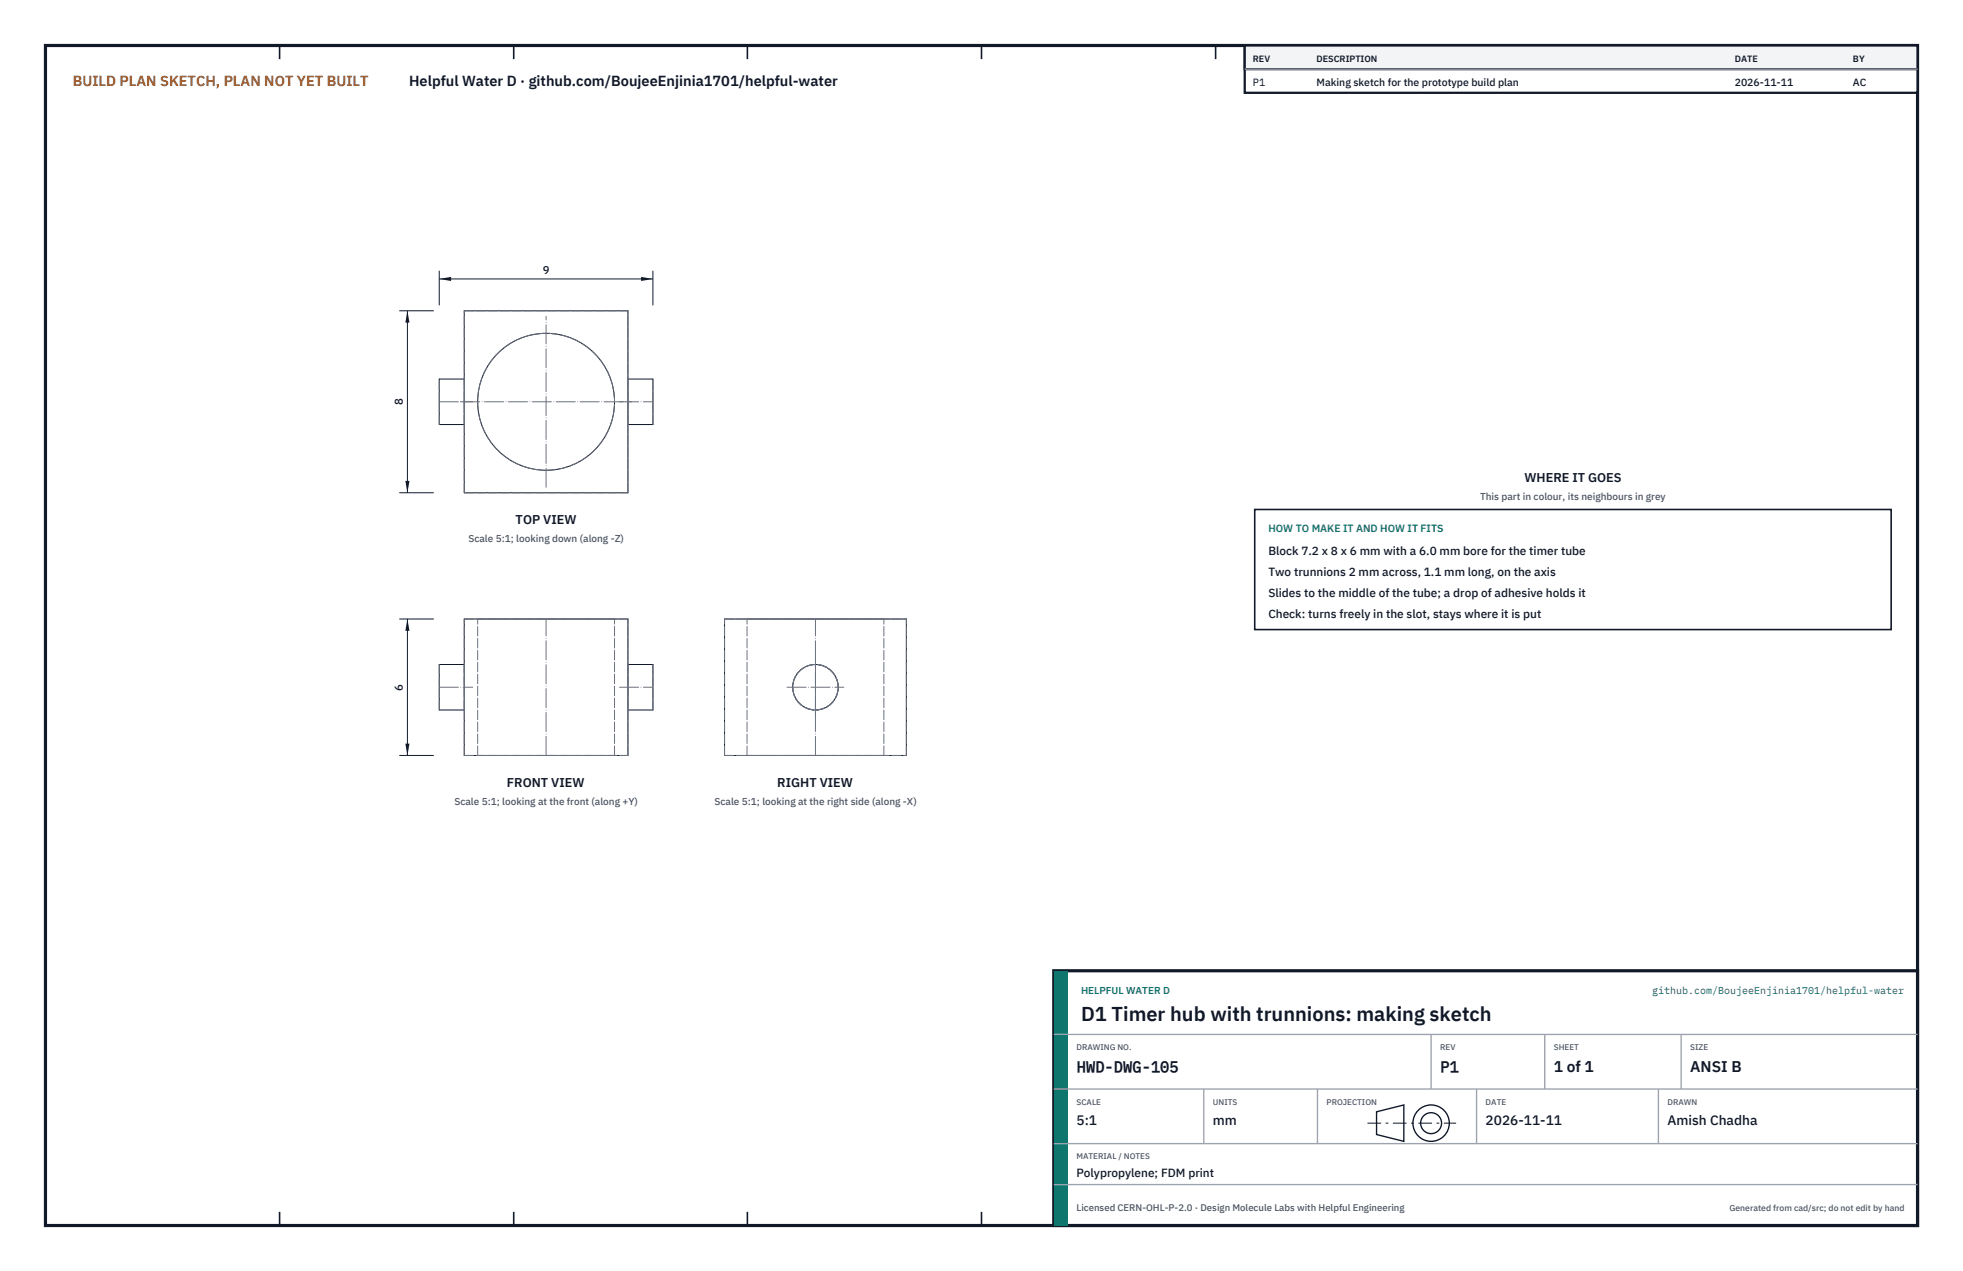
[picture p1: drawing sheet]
<svg xmlns="http://www.w3.org/2000/svg" width="432mm" height="279mm" viewBox="0 0 432 279" stroke-linecap="round" stroke-linejoin="round" font-family="sans-serif">
<defs><g id="words">
<text font-size="4.4" fill="#111827" x="237.8" y="224.4">D1 Timer hub with trunnions: making sketch</text>
<g font-size="3.4" fill="#111827">
<text x="236.8" y="235.6">HWD-DWG-105</text>
<text x="316.8" y="235.6">P1</text>
<text x="341.8" y="235.6">1 of 1</text>
<text x="371.8" y="235.6">ANSI B</text>
</g>
<text font-size="3.2" fill="#b45309" x="16" y="19">BUILD PLAN SKETCH, PLAN NOT YET BUILT</text>
<text font-size="3.2" fill="#111827" x="90" y="19">Helpful Water D · github.com/BoujeeEnjinia1701/helpful-water</text>
<g font-size="3" fill="#111827">
<text x="236.8" y="247.2">5:1</text>
<text x="266.8" y="247.2">mm</text>
<text x="326.8" y="247.2">2026-11-11</text>
<text x="366.8" y="247.2">Amish Chadha</text>
</g>
<g font-size="2.8" fill="#111827">
<text x="335.3" y="106">WHERE IT GOES</text>
<text x="113.4" y="115.2">TOP VIEW</text>
<text x="111.5" y="173">FRONT VIEW</text>
<text x="171" y="173">RIGHT VIEW</text>
</g>
<g font-size="2.6" fill="#111827">
<text x="279" y="122">Block 7.2 x 8 x 6 mm with a 6.0 mm bore for the timer tube</text>
<text x="279" y="126.6">Two trunnions 2 mm across, 1.1 mm long, on the axis</text>
<text x="279" y="131.2">Slides to the middle of the tube; a drop of adhesive holds it</text>
<text x="279" y="135.8">Check: turns freely in the slot, stays where it is put</text>
<text x="236.8" y="258.8">Polypropylene; FDM print</text>
</g>
<g font-size="2.5" fill="#111827">
<text x="119.4" y="60.3">9</text>
<text x="88.6" y="89.1" transform="rotate(-90 88.6 89.1)">8</text>
<text x="88.6" y="151.8" transform="rotate(-90 88.6 151.8)">6</text>
</g>
<g font-size="2.3" fill="#111827">
<text x="275.6" y="18.8">P1</text>
<text x="289.6" y="18.8">Making sketch for the prototype build plan</text>
<text x="381.6" y="18.8">2026-11-11</text>
<text x="407.6" y="18.8">AC</text>
</g>
<text font-size="2.3" fill="#0f766e" x="279" y="117">HOW TO MAKE IT AND HOW IT FITS</text>
<g font-size="2.2" fill="#4b5563">
<text x="325.6" y="110">This part in colour, its neighbours in grey</text>
<text x="103" y="119.2">Scale 5:1; looking down (along -Z)</text>
<text x="99.9" y="176.9">Scale 5:1; looking at the front (along +Y)</text>
<text x="157.2" y="176.9">Scale 5:1; looking at the right side (along -X)</text>
</g>
<g font-size="2.2" fill="#0f766e">
<text x="237.8" y="218.4">HELPFUL WATER D</text>
<text x="363.4" y="218.4">github.com/BoujeeEnjinia1701/helpful-water</text>
</g>
<text font-size="2.1" fill="#4b5563" x="236.8" y="266.2">Licensed CERN-OHL-P-2.0 · Design Molecule Labs with Helpful Engineering</text>
<g font-size="2" fill="#111827">
<text x="275.6" y="13.6">REV</text>
<text x="289.6" y="13.6">DESCRIPTION</text>
<text x="381.6" y="13.6">DATE</text>
<text x="407.6" y="13.6">BY</text>
</g>
<text font-size="1.9" fill="#4b5563" x="380.4" y="266.2">Generated from cad/src; do not edit by hand</text>
<g font-size="1.8" fill="#4b5563">
<text x="236.8" y="230.8">DRAWING NO.</text>
<text x="316.8" y="230.8">REV</text>
<text x="341.8" y="230.8">SHEET</text>
<text x="371.8" y="230.8">SIZE</text>
<text x="236.8" y="242.8">SCALE</text>
<text x="266.8" y="242.8">UNITS</text>
<text x="291.8" y="242.8">PROJECTION</text>
<text x="326.8" y="242.8">DATE</text>
<text x="366.8" y="242.8">DRAWN</text>
<text x="236.8" y="254.8">MATERIAL / NOTES</text>
</g>
</g></defs>
<path d="M10 10h411.8v259.4h-411.8z" fill="none" stroke="#111827" stroke-width=".7" stroke-linecap="butt"/>
<g fill="none" stroke="#111827" stroke-width=".35">
<path d="M61.5 10v3M113 10v3M164.4 10v3M215.9 10v3M267.4 10v3M318.9 10v3M370.3 10v3M61.5 266.4v3M113 266.4v3M164.4 266.4v3M215.9 266.4v3M267.4 266.4v3"/>
<path d="M318.9 266.4v3M370.3 266.4v3"/>
</g>
<g fill="none" stroke="#111727" stroke-width=".22">
<path d="M102.1 68.3h36v40h-36zM102.1 83.3h-5.5v10h5.5M138.1 83.3h5.5v10h-5.5M102.1 136.1h36v30h-36zM159.4 136.1h40v30h-40zM102.1 146.1h-5.5v10h5.5M138.1 146.1h5.5v10h-5.5"/>
<circle cx="120.1" cy="88.3" r="15.1"/>
<circle cx="179.4" cy="151.1" r="5"/>
</g>
<g fill="none" stroke="#6a7180" stroke-width=".22" stroke-dasharray="2.1 .5">
<path d="M102.1 68.3h36M96.6 88.3v-5M96.6 93.3v-5M102.1 88.3v-5M102.1 83.3v10M102.1 93.3v-5M138.1 88.3v-5M138.1 83.3v10M138.1 93.3v-5M143.6 88.3v-5M143.6 93.3v-5M102.1 108.3v-40"/>
<path d="M102.1 108.3h36M138.1 108.3v-40M102.1 136.1h36M105.1 136.1h30.1M135.2 136.1h-30.1M159.4 136.1h40M164.3 136.1h15.1M179.4 136.1h15M194.4 136.1h-30.1M96.6 156.1v-10M102.1 156.1v-10M102.1 146.1v10"/>
<path d="M138.1 156.1v-10M138.1 146.1v10M143.6 156.1v-10M102.1 166.1v-30M102.1 166.1h36M105.1 166.1h30.1M105.1 166.1v-30M135.2 166.1h-30.1M135.2 166.1v-30M138.1 166.1v-30M159.4 166.1v-30M159.4 166.1h40"/>
<path d="M164.3 166.1h15.1M164.3 166.1v-30M179.4 166.1h15M194.4 166.1h-30.1M194.4 166.1v-30M199.4 166.1v-30"/>
<circle cx="120.1" cy="88.3" r="15.1"/>
<circle cx="179.4" cy="151.1" r="5"/>
</g>
<path d="M96.6 88.3h7.4M101.3 88.3h37.6M136.3 88.3h7.3M120.1 107.1v-37.6M96.6 151.1h7.4M136.3 151.1h7.3M173.1 151.1h12.5M179.4 157.3v-12.5M120.1 166.1v-30M179.4 166.1v-30" fill="none" stroke="#6a7180" stroke-width=".22" stroke-dasharray="4.2 .5 0 .5"/>
<path d="M96.6 59.5v7.6M143.6 59.5v7.6M96.6 61.3h47" fill="none" stroke="#111827" stroke-width=".22"/>
<path d="M96.6 61.3l2.6-.4v.9zM141 60.9v.9l2.6-.5z" fill="#111827"/>
<path d="M87.8 68.3h7.6M89.6 68.3v40M87.8 108.3h7.6" fill="none" stroke="#111827" stroke-width=".22"/>
<path d="M89.6 68.3l-.4 2.6h.9zM89.2 105.7h.9l-.5 2.6z" fill="#111827"/>
<path d="M87.8 136.1h7.6M89.6 136.1v30M87.8 166.1h7.6" fill="none" stroke="#111827" stroke-width=".22"/>
<path d="M89.6 136.1l-.4 2.6h.9zM89.2 163.5h.9l-.5 2.6z" fill="#111827"/>
<path d="M276 112h140v26.4h-140z" fill="#fff" stroke="#111827" stroke-width=".35"/>
<path d="M273.8 10h148v10.4h-148z" fill="#fff" stroke="#111827" stroke-width=".5"/>
<path d="M273.8 10h148v5.2h-148z" fill="#f3f4f6" stroke="#111827" stroke-width=".5"/>
<path d="M273.8 15.2h148" fill="none" stroke="#9ca3af" stroke-width=".3"/>
<path d="M231.8 213.4h190v56h-190z" fill="#fff" stroke="#111827" stroke-width=".7" stroke-linecap="butt"/>
<path d="M231.8 213.4h3v56h-3z" fill="#0f766e"/>
<path d="M231.8 227.4h190M231.8 239.4h190M264.8 239.4v12M289.8 239.4v12M314.8 227.4v12M324.8 239.4v12M339.8 227.4v12M364.8 239.4v12M369.8 227.4v12M231.8 251.4h190M231.8 260.4h190" fill="none" stroke="#9ca3af" stroke-width=".3"/>
<g fill="none" stroke="#111827" stroke-width=".3">
<path d="M302.8 244.4l6-1.5v8l-6-1.5z"/>
<circle cx="314.8" cy="246.9" r="4"/>
<circle cx="314.8" cy="246.9" r="2.3"/>
</g>
<path d="M300.8 246.9h19.5" fill="none" stroke="#111827" stroke-width=".22" stroke-dasharray="3 1 .6 1" stroke-linecap="butt"/>
<use href="#words"/>
</svg>
